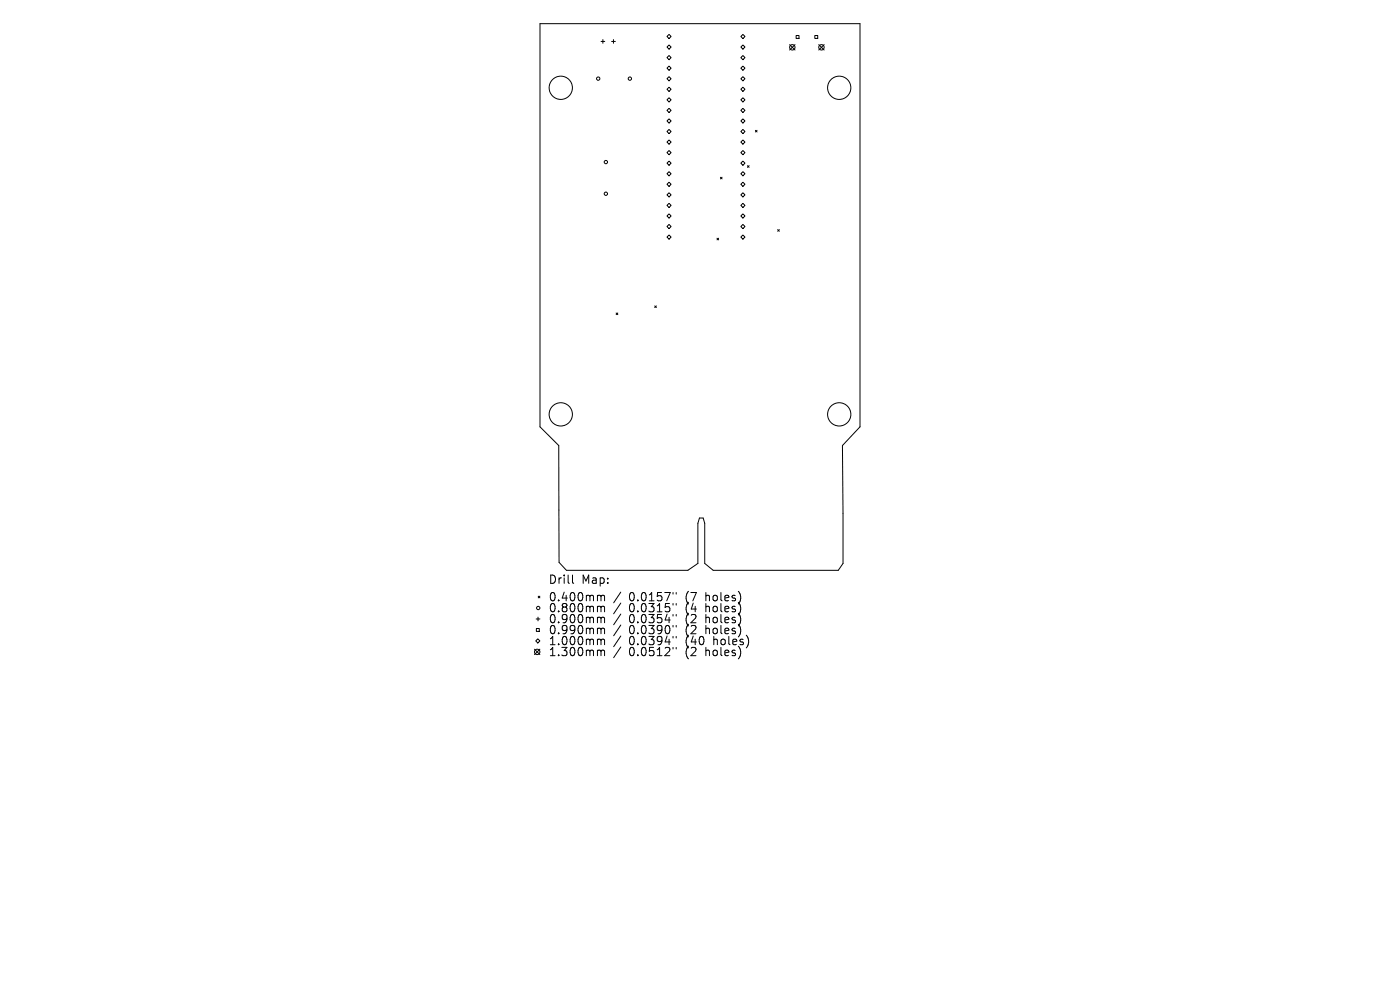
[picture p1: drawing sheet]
<svg xmlns="http://www.w3.org/2000/svg" width="297mm" height="210mm" viewBox="0 0 297 210" stroke-linecap="round" stroke-linejoin="round" font-family="sans-serif">
<defs><g id="words">
<g font-size="2.5">
<text x="116.3" y="124.1">Drill</text>
<text x="123.4" y="124.1">Map:</text>
<text x="116.3" y="127.8">0.400mm</text>
<text x="116.3" y="130.1">0.800mm</text>
<text x="133.4" y="127.8">0.0157&quot;</text>
<text x="133.4" y="130.1">0.0315&quot;</text>
<text x="145.5" y="127.8">(7</text>
<text x="145.5" y="130.1">(4</text>
<text x="149.9" y="127.8">holes)</text>
<text x="149.9" y="130.1">holes)</text>
<text x="116.3" y="132.4">0.900mm</text>
<text x="116.3" y="134.8">0.990mm</text>
<text x="116.3" y="137.1">1.000mm</text>
<text x="133.4" y="132.4">0.0354&quot;</text>
<text x="133.4" y="134.8">0.0390&quot;</text>
<text x="133.4" y="137.1">0.0394&quot;</text>
<text x="145.5" y="132.4">(2</text>
<text x="145.5" y="134.8">(2</text>
<text x="145.5" y="137.1">(40</text>
<text x="149.9" y="132.4">holes)</text>
<text x="149.9" y="134.8">holes)</text>
<text x="151.6" y="137.1">holes)</text>
<text x="116.3" y="139.4">1.300mm</text>
<text x="133.4" y="139.4">0.0512&quot;</text>
<text x="145.5" y="139.4">(2</text>
<text x="149.9" y="139.4">holes)</text>
</g>
</g></defs>
<g fill="none" stroke="#000" stroke-width=".21">
<path d="M114.6 5h67.8v85.5l-3.7 4 .1 25-1 1.5h-26.5l-1.8-1.5v-8.5l-.3-1.1h-.8l-.3 1.1v8.5l-2.2 1.5h-25.7l-1.6-1.7-.1-24.8-3.9-4zM127.5 8.8h.8M127.9 8.4v.8M129.7 8.8h.8M130.1 8.4v.8M141.5 7.7l.4-.4 .5 .4-.5 .5zM141.5 12.2l.4-.4 .5 .4-.5 .5zM141.5 18.9l.4-.4 .5 .4-.5 .5zM141.9 9.5l.5 .5-.5 .4-.4-.4zM141.9 14l.5 .5-.5 .4-.4-.4zM141.9 16.3l.5 .4-.5 .4-.4-.4zM157.2 7.7l.4-.4 .4 .4-.4 .5z"/>
<path d="M157.2 12.2l.4-.4 .4 .4-.4 .5zM157.2 18.9l.4-.4 .4 .4-.4 .5zM157.6 9.5l.4 .5-.4 .4-.4-.4zM157.6 14l.4 .5-.4 .4-.4-.4zM157.6 16.3l.4 .4-.4 .4-.4-.4zM167.5 9.5l1.2 1.1M168.7 9.5l-1.2 1.1M168.9 7.5h.6v.7h-.6zM172.9 7.5h.6v.7h-.6zM173.7 9.5l1.1 1.1M174.8 9.5l-1.1 1.1M141.5 23.4l.4-.4 .5 .4-.5 .5z"/>
<path d="M141.5 27.9l.4-.4 .5 .4-.5 .4zM141.5 30.1l.4-.4 .5 .4-.5 .5zM141.5 34.6l.4-.4 .5 .4-.5 .5zM141.5 39.1l.4-.4 .5 .4-.5 .4zM141.9 20.7l.5 .5-.5 .4-.4-.4zM141.9 25.2l.5 .5-.5 .4-.4-.4zM141.9 31.9l.5 .5-.5 .4-.4-.4zM141.9 36.4l.5 .5-.5 .4-.4-.4zM152.8 37.6l.4 .4M153.2 37.6l-.4 .4M157.2 23.4l.4-.4 .4 .4-.4 .5zM157.2 27.9l.4-.4 .4 .4-.4 .4z"/>
<path d="M157.2 30.1l.4-.4 .4 .4-.4 .5zM157.2 34.6l.4-.4 .4 .4-.4 .5zM157.2 39.1l.4-.4 .4 .4-.4 .4zM157.6 20.7l.4 .5-.4 .4-.4-.4zM157.6 25.2l.4 .5-.4 .4-.4-.4zM157.6 31.9l.4 .5-.4 .4-.4-.4zM157.6 36.4l.4 .5-.4 .4-.4-.4zM158.6 35.1l.3 .4M158.9 35.1l-.3 .4M160.3 27.6l.3 .4M160.6 27.6l-.3 .4M141.5 41.3l.4-.4 .5 .4-.5 .5z"/>
<path d="M141.5 45.8l.4-.4 .5 .4-.5 .5zM141.5 50.3l.4-.4 .5 .4-.5 .4zM141.9 43.1l.5 .5-.5 .4-.4-.4zM141.9 47.6l.5 .5-.5 .4-.4-.4zM152.1 50.5l.4 .4M152.5 50.5l-.4 .4M157.2 41.3l.4-.4 .4 .4-.4 .5zM157.2 45.8l.4-.4 .4 .4-.4 .5zM157.2 50.3l.4-.4 .4 .4-.4 .4zM157.6 43.1l.4 .5-.4 .4-.4-.4zM157.6 47.6l.4 .5-.4 .4-.4-.4zM165 48.7l.3 .4"/>
<path d="M165.3 48.7l-.3 .4M130.7 66.4l.4 .3M131.1 66.4l-.4 .3M138.9 64.9l.3 .3M139.2 64.9l-.3 .3M113.4 137.7l1.1 1.2M113.7 131.3h.8M113.8 133.3h.6v.6h-.6zM114.1 135.5l.4 .5-.4 .4-.4-.4zM114.1 130.9v.8M114.2 126.5l.3 .3M114.5 126.5l-.3 .3"/>
<path d="M114.5 137.7l-1.1 1.2M121.5 122v1.5l.2 .3M127 126.3h.2l.3 .2M127 128.6h.2l.3 .3M127 130.9l.4 .1 .1 .2M127 133.3h.2l.3 .2M127 135.6h.2l.3 .2M127 137.9l.4 .1 .1 .2M127.5 126.5l.3-.2 .4 .1 .1 1.1M127.5 126.5v1M127.5 128.9v.9M127.5 131.2v.9"/>
<path d="M127.5 133.5v.9M127.5 135.8v1M127.5 138.2v.9M127.5 128.9l.3-.3 .4 .1 .1 1.1M127.5 131.2l.3-.3 .4 .1 .1 1.1M127.5 133.5l.3-.2h.4l.1 1.1M127.5 135.8l.3-.2 .4 .1 .1 1.1M127.5 138.2l.3-.3 .4 .1 .1 1.1M131.7 125.6l-1.5 2.3M131.7 127.9l-1.5 2.3M131.7 130.3l-1.5 2.2M131.7 132.6l-1.5 2.3"/>
<path d="M131.7 134.9l-1.5 2.3M131.7 137.2l-1.5 2.3M142.8 125.7v.3M142.8 128v.4M142.8 130.3v.4M142.8 132.7v.3M142.8 135v.3M142.8 137.3v.4M143.5 125.7v.3M143.5 128v.4M143.5 130.3v.4M143.5 132.7v.3"/>
<path d="M143.5 135v.3M143.5 137.3v.4"/>
<circle cx="119" cy="18.6" r="2.47"/>
<circle cx="126.9" cy="16.7" r=".35"/>
<circle cx="133.6" cy="16.7" r=".35"/>
<circle cx="168.1" cy="10" r=".57"/>
<circle cx="174.3" cy="10" r=".57"/>
<circle cx="178" cy="18.6" r="2.47"/>
<circle cx="128.5" cy="34.4" r=".35"/>
<circle cx="128.5" cy="41.1" r=".35"/>
<circle cx="119" cy="87.9" r="2.47"/>
<circle cx="178" cy="87.9" r="2.47"/>
<circle cx="114" cy="138.3" r=".57"/>
<circle cx="114.2" cy="129" r=".35"/>
</g>
<use href="#words"/>
</svg>
